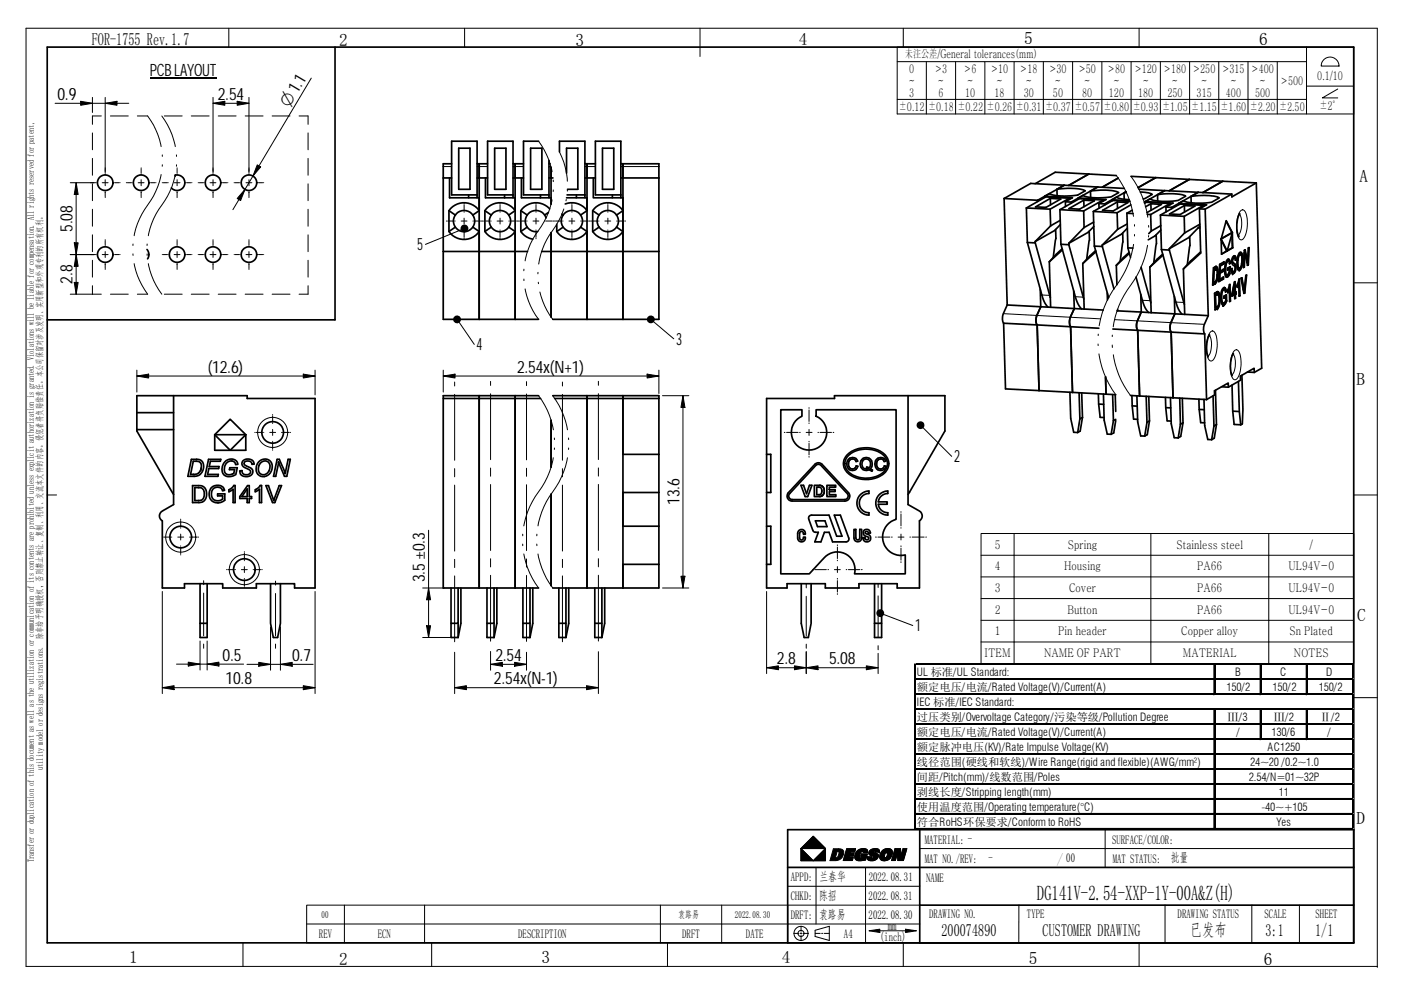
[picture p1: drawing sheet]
<svg xmlns="http://www.w3.org/2000/svg" width="297mm" height="210mm" viewBox="0 0 297 210" stroke-linecap="round" stroke-linejoin="round" font-family="sans-serif">
<defs><g id="words">
<text font-size="4.5" x="219.9" y="190.9">DG141V-2.54-XXP-1Y-00A&amp;Z(H)</text>
<text font-size="3.9" x="61.3" y="22.9" transform="rotate(-59 61.3 22.9)">O1.1</text>
<g font-size="3.7">
<text x="19.5" y="9.4">FOR-1755 Rev.1.7</text>
<text x="71.9" y="9.7">2</text>
<text x="122" y="9.7">3</text>
<text x="169.4" y="9.5">4</text>
<text x="217.1" y="9.4">5</text>
<text x="267" y="9.6">6</text>
<text x="288.2" y="38.7">A</text>
<text x="287.6" y="81.7">B</text>
<text x="287.7" y="131.7">C</text>
<text x="287.6" y="174.7">D</text>
<text x="199.6" y="198.6">200074890</text>
<text x="221.1" y="198.5">CUSTOMER DRAWING</text>
<text x="252.3" y="198.6">已发布</text>
<text x="268.3" y="198.6">3:1</text>
<text x="278.8" y="198.6">1/1</text>
<text x="27.4" y="204.2">1</text>
<text x="71.9" y="204.7">2</text>
<text x="114.8" y="204.3">3</text>
<text x="165.8" y="204.2">4</text>
<text x="218.1" y="204.4">5</text>
<text x="268" y="204.6">6</text>
</g>
<g font-size="3.6">
<text x="31.8" y="16">PCB LAYOUT</text>
<text x="12.2" y="21.2">0.9</text>
<text x="46.2" y="21.2">2.54</text>
<text x="15.4" y="49.2" transform="rotate(-90 15.4 49.2)">5.08</text>
<text x="88.4" y="53.1">5</text>
<text x="15.4" y="60.2" transform="rotate(-90 15.4 60.2)">2.8</text>
<text x="101" y="74.3">4</text>
<text x="143.4" y="73.1">3</text>
<text x="44" y="79">(12.6)</text>
<text x="109.6" y="79">2.54x(N+1)</text>
<text x="202.3" y="98">2</text>
<text x="144.1" y="107.1" transform="rotate(-90 144.1 107.1)">13.6</text>
<text x="90.1" y="123.5" transform="rotate(-90 90.1 123.5)">3.5±0.3</text>
<text x="194" y="133.9">1</text>
<text x="47.2" y="140.1">0.5</text>
<text x="61.9" y="140.1">0.7</text>
<text x="105" y="140.1">2.54</text>
<text x="164.7" y="140.9">2.8</text>
<text x="175.8" y="140.9">5.08</text>
<text x="47.8" y="145.1">10.8</text>
<text x="104.7" y="145.1">2.54x(N-1)</text>
</g>
<g font-size="2.7">
<text x="196.1" y="178.9">MATERIAL: -</text>
<text x="235.8" y="178.9">SURFACE/COLOR:</text>
<text x="196.1" y="182.9">MAT NO./REV:</text>
<text x="209.6" y="182.9">-</text>
<text x="235.9" y="182.9">MAT STATUS:</text>
<text x="248.2" y="182.9">批量</text>
<text x="167.7" y="190.9">CHKD:</text>
<text x="167.7" y="186.9">APPD:</text>
<text x="173.7" y="190.9">陈招</text>
<text x="173.7" y="186.9">兰春华</text>
<text x="184.2" y="191">2022.08.31</text>
<text x="184.2" y="186.9">2022.08.31</text>
<text x="196.4" y="187">NAME</text>
<text x="167.7" y="194.9">DRFT:</text>
<text x="173.7" y="194.9">袁路易</text>
<text x="184.2" y="194.9">2022.08.30</text>
<text x="188.3" y="197.3">mm</text>
<text x="197" y="194.6">DRAWING NO.</text>
<text x="217.7" y="194.6">TYPE</text>
<text x="249.7" y="194.6">DRAWING STATUS</text>
<text x="268.1" y="194.6">SCALE</text>
<text x="278.9" y="194.6">SHEET</text>
<text x="67.6" y="198.9">REV</text>
<text x="80.1" y="198.9">ECN</text>
<text x="109.9" y="198.9">DESCRIPTION</text>
<text x="144.6" y="198.9">DRFT</text>
<text x="158.2" y="198.9">DATE</text>
<text x="178.9" y="198.9">A4</text>
<text x="186.6" y="199.6">(inch)</text>
</g>
<g font-size="2.5">
<text x="191.9" y="12.3">未注公差/General tolerances(mm)</text>
<text x="192.8" y="15.4">0</text>
<text x="198.2" y="15.4">&gt;3</text>
<text x="204.4" y="15.4">&gt;6</text>
<text x="210.1" y="15.4">&gt;10</text>
<text x="216.2" y="15.4">&gt;18</text>
<text x="222.4" y="15.4">&gt;30</text>
<text x="228.6" y="15.4">&gt;50</text>
<text x="234.8" y="15.4">&gt;80</text>
<text x="240.5" y="15.4">&gt;120</text>
<text x="246.7" y="15.4">&gt;180</text>
<text x="252.9" y="15.4">&gt;250</text>
<text x="259.1" y="15.4">&gt;315</text>
<text x="265.3" y="15.4">&gt;400</text>
<text x="279.3" y="17.1">0.1/10</text>
<text x="190.6" y="23.6">±0.12 ±0.18 ±0.22 ±0.26 ±0.31 ±0.37 ±0.57 ±0.80 ±0.93 ±1.05 ±1.15 ±1.60 ±2.20 ±2.50</text>
<text x="192.7" y="18">~</text>
<text x="192.8" y="20.6">3</text>
<text x="198.9" y="18">~</text>
<text x="199" y="20.6">6</text>
<text x="204.6" y="20.6">10</text>
<text x="205.1" y="18">~</text>
<text x="210.8" y="20.6">18</text>
<text x="211.3" y="18">~</text>
<text x="217" y="20.6">30</text>
<text x="217.5" y="18">~</text>
<text x="223.2" y="20.6">50</text>
<text x="223.7" y="18">~</text>
<text x="229.4" y="20.6">80</text>
<text x="229.9" y="18">~</text>
<text x="235.1" y="20.6">120</text>
<text x="236.1" y="18">~</text>
<text x="241.3" y="20.6">180</text>
<text x="242.3" y="18">~</text>
<text x="247.5" y="20.6">250</text>
<text x="248.5" y="18">~</text>
<text x="253.7" y="20.6">315</text>
<text x="254.7" y="18">~</text>
<text x="259.9" y="20.6">400</text>
<text x="260.9" y="18">~</text>
<text x="266.1" y="20.6">500</text>
<text x="267.1" y="18">~</text>
<text x="271.5" y="18">&gt;500</text>
<text x="279.8" y="23.4">±2°</text>
<text x="210.9" y="116.4">5</text>
<text x="226.4" y="116.4">Spring</text>
<text x="249.5" y="116.4">Stainless steel</text>
<text x="277.6" y="116.4">/</text>
<text x="210.9" y="121">4</text>
<text x="210.9" y="125.6">3</text>
<text x="225.6" y="121">Housing</text>
<text x="226.6" y="125.6">Cover</text>
<text x="253.8" y="121">PA66</text>
<text x="253.8" y="125.6">PA66</text>
<text x="273.2" y="121">UL94V-0</text>
<text x="273.2" y="125.6">UL94V-0</text>
<text x="210.9" y="130.2">2</text>
<text x="226.3" y="130.2">Button</text>
<text x="253.8" y="130.2">PA66</text>
<text x="273.2" y="130.2">UL94V-0</text>
<text x="210.9" y="134.8">1</text>
<text x="224.4" y="134.8">Pin header</text>
<text x="250.4" y="134.8">Copper alloy</text>
<text x="273.4" y="134.8">Sn Plated</text>
<text x="208.7" y="139.4">ITEM</text>
<text x="221.4" y="139.4">NAME OF PART</text>
<text x="250.8" y="139.4">MATERIAL</text>
<text x="274.3" y="139.4">NOTES</text>
<text x="224" y="182.9">/ 00</text>
</g>
<g font-size="2.4">
<text x="194.4" y="143.4">UL 标准/UL Standard:</text>
<text x="261.9" y="143.4">B</text>
<text x="271.4" y="143.4">C</text>
<text x="281.2" y="143.4">D</text>
<text x="194.4" y="149.7">IEC 标准/IEC Standard:</text>
<text x="194.4" y="146.6">额定电压/电流/Rated Voltage(V)/Current(A)</text>
<text x="260" y="146.5">150/2</text>
<text x="269.8" y="146.5">150/2</text>
<text x="279.6" y="146.5">150/2</text>
<text x="194.4" y="152.9">过压类别/Overvoltage Category/污染等级/Pollution Degree</text>
<text x="260.3" y="152.9">Ⅲ/3</text>
<text x="270.1" y="152.9">Ⅲ/2</text>
<text x="279.9" y="152.9">Ⅱ/2</text>
<text x="194.4" y="156.1">额定电压/电流/Rated Voltage(V)/Current(A)</text>
<text x="194.4" y="159.3">额定脉冲电压(KV)/Rate Impulse Voltage(KV)</text>
<text x="262.1" y="156">/</text>
<text x="268.7" y="159.2">AC1250</text>
<text x="269.6" y="156">130/6</text>
<text x="281.5" y="156">/</text>
<text x="194.4" y="165.6">间距/Pitch(mm)/线数范围/Poles</text>
<text x="194.4" y="162.4">线径范围(硬线和软线)/Wire Range(rigid and flexible)(AWG/mm²)</text>
<text x="264.8" y="165.6">2.54/N=01~32P</text>
<text x="265" y="162.4">24~20 /0.2~1.0</text>
<text x="194.4" y="168.8">剥线长度/Stripping length(mm)</text>
<text x="194.4" y="172">使用温度范围/Operating temperature(°C)</text>
<text x="267.4" y="171.9">­40~+105</text>
<text x="271.1" y="168.7">11</text>
<text x="194.4" y="175.1">符合RoHS环保要求/Conform to RoHS</text>
<text x="270.6" y="175.1">Yes</text>
</g>
<g font-size="2.2">
<text x="68.2" y="194.8">00</text>
<text x="143.8" y="194.6">袁路易</text>
<text x="155.8" y="194.6">2022.08.30</text>
</g>
<g font-size="1.9">
<text x="9.1" y="163.4" transform="rotate(-90 9.1 163.4)">utility model or designs registrations. 除非给予明确授权，否则禁止转让、复制、利用、交流本文件的内容。侵犯者将负赔偿责任。本公司保留对涉及发明、实用新型和外观专利的所有权利。</text>
<text x="7.2" y="182.9" transform="rotate(-90 7.2 182.9)">Transfer or duplication of this document as well as the utilization or communication of its contents are prohibited unless explicit authorization is granted. Violations will be liable for compensation. All rights reserved for patent,</text>
</g>
</g></defs>
<g fill="none" stroke="#000" stroke-width=".21">
<path d="M5.5 6h286.5v199h-286.5zM48.5 6v4M98.5 6v4M148.4 6v6M190.2 10h96.8v14.2h-96.8zM190.2 13.1h86.8M191.5 6v4M196.4 13.1v11.1M202.6 13.1v11.1M208.8 13.1v11.1M215 13.1v11.1M221.2 13.1v11.1"/>
<path d="M227.4 13.1v11.1M233.6 13.1v11.1M239.8 13.1v11.1M241.5 6v4M246 13.1v11.1M252.2 13.1v11.1M258.4 13.1v11.1M264.6 13.1v11.1M270.8 13.1v11.1M277 18.3h10M277 10v14.2M280.7 12.6a1.9 1.9 0 0 1 2.1-.3 1.9 1.9 0 0 1 1.1 1.7h-3.8a1.79 1.79 0 0 1 .6-1.4z"/>
<path d="M283.6 18.9l-3.2 1.9h3.2M19.2 38.8h.1M19.3 38.8h1M19.6 20.7v3.2M19.6 28.2v3.6M19.6 33.6v3.6M19.6 39v3.6M20.4 38.8h.1M21.5 24.6h-1.9v1.8M21.7 38.8h1.2M22.3 20.7v16M22.3 38.1v1.3"/>
<path d="M22.3 36.9h.1M23.4 24.6h3.8M24.2 38.8h.1M24.4 38.8h.8M25.4 38.8h.1M26.8 38.8h.1M27 38.8h.9M28 38.8h.1M29.1 24.6h2.2M29.3 38.8h1.2M29.9 36.9h.1M29.9 35.6v.1"/>
<path d="M29.9 35.8v.9M29.9 38.1v1.3M31.8 38.8h.1M32 38.8h.9M33 38.8h.1M34.4 38.8h.1M34.6 38.8h.9M34.8 24.6h3.8M35.6 38.8h.1M36.9 38.8h1.3M37.5 36.9h.1M37.5 35.6v.1"/>
<path d="M37.5 35.8v.9M37.5 38.1v1.3M39.4 38.8h.1M39.6 38.8h.9M40.6 24.6h3.7M40.6 38.8h.1M42 38.8h.1M42.2 38.8h.9M43.2 38.8h.1M44.5 38.8h1.3M45.2 36.9h.1M45.2 35.6v.1"/>
<path d="M45.2 35.8v.9M45.2 38.1v1.3M46.3 24.6h3.8M47 38.8h.1M47.2 38.8h.9M48.3 38.8h.1M49.6 38.8h.1M49.8 38.8h.9M50.9 38.8h.1M52 24.6h3.8M52.2 38.8h1.2M52.8 36.9h.1"/>
<path d="M52.8 35.6v.1M52.8 35.8v.9M52.8 38.1v1.3M54.6 38.8h.1M54.8 38.8h.9M55.9 38.8h.1M57.7 24.6h3.8M63.4 24.6h1.9v1.8M65.3 28.2v3.6M65.3 33.6v3.6M65.3 39v3.6M94 35.3h1.8"/>
<path d="M101.2 35.3h2.2M108.8 35.3h2.2M116.4 35.3h.4M124 35.3h2.2M131.6 35.3h8.1M190.2 21.1h86.8M19.2 54h.1M19.3 54h1M19.6 44.4v3.6M19.6 49.8v3.6M19.6 55.2v3.6M20.4 54h.1"/>
<path d="M21.7 54h1.2M22.3 53.4v1.2M22.3 52.1h.1M22.3 55.9h.1M22.3 50.8v.1M22.3 51v.9M22.3 56v1M22.3 57.1h.1M22.3 40.6h.1M22.3 40.8v.9M22.3 41.8v.1M24.2 54h.1"/>
<path d="M24.4 54h.8M25.4 54h.1M29.9 40.6h.1M29.9 40.8v.9M29.9 41.8v.1M34.4 54h.1M34.6 54h.9M35.6 54h.1M36.9 54h1.3M37.5 55.9h.1M37.5 56v1M37.5 57.1h.1"/>
<path d="M37.5 52.1h.1M37.5 50.8v.1M37.5 51v.9M37.5 53.4v1.2M37.5 40.6h.1M37.5 40.8v.9M37.5 41.8v.1M39.4 54h.1M39.6 54h.9M40.6 54h.1M42 54h.1M42.2 54h.9"/>
<path d="M43.2 54h.1M44.5 54h1.3M45.2 52.1h.1M45.2 55.9h.1M45.2 50.8v.1M45.2 51v.9M45.2 53.4v1.2M45.2 56v1M45.2 57.1h.1M45.2 40.6h.1M45.2 40.8v.9M45.2 41.8v.1"/>
<path d="M47 54h.1M47.2 54h.9M48.3 54h.1M49.6 54h.1M49.8 54h.9M50.9 54h.1M52.2 54h1.2M52.8 40.6h.1M52.8 52.1h.1M52.8 55.9h.1M52.8 40.8v.9M52.8 41.8v.1"/>
<path d="M52.8 50.8v.1M52.8 51v.9M52.8 53.4v1.2M52.8 56v1M52.8 57.1h.1M54.6 54h.1M54.8 54h.9M55.9 54h.1M65.3 44.4v3.6M65.3 49.8v3.6M65.3 55.2v3.6M262.4 55h.1"/>
<path d="M262.7 45.4a4.2 4.2 0 0 1-.2 4.5M262.9 57.2h.1M263.1 44.6a.65 .65 0 0 1 1 .6 6.3 6.3 0 0 1-.7 5.6 .75 .75 0 0 1-1-.8 6.7 6.7 0 0 1 .7-5.4zM287 60h5M19.6 60.6v1.8h1.9M23.4 62.4h3.8M29.1 62.4h2.2M34.8 62.4h3.8M40.6 62.4h3.7M46.3 62.4h3.8M52 62.4h3.8M57.7 62.4h3.8"/>
<path d="M65.3 60.6v1.8h-1.9M212.7 66.5l20.6 1.1M220.9 62.6l1.7 .1M228 62.9l1.7 .1M236.3 67.8l19.1 1M242.2 63.7l1.7 .1M249.3 64.1l1.7 .1M256.3 71.1a4.3 4.3 0 0 1-.2 4.5M256.7 70.3a.65 .65 0 0 1 1 .6 6.9 6.9 0 0 1-.5 5.4 .6 .6 0 0 1-.6 .2 .6 .6 0 0 1-.4-.4 6.5 6.5 0 0 1 .5-5.8zM261.4 75.1a4.3 4.3 0 0 1-.2 4.5M261.8 74.3a.65 .65 0 0 1 1 .5 6.9 6.9 0 0 1-.5 5.5 .58 .58 0 0 1-.6 .2 .58 .58 0 0 1-.5-.5 6.6 6.6 0 0 1 .6-5.7zM54 91.7h.1"/>
<path d="M54.3 91.7h1.4M55.9 91.7h.1M57.2 91.7h1.2M57.8 87.9v.1M57.8 88.2v1.4M57.8 89.8h.1M57.8 91.1v1.3M57.8 93.6v.1M57.8 93.9v1.3M57.8 95.4v.1M59.7 91.7h.1M59.9 91.7h1.4"/>
<path d="M61.5 91.7h.1M96.4 81v.9M96.4 83.7v13.9M96.4 99.4v1.7M104 80.9v.8M104 83.5v14M104 99.3v1.7M111.6 80.9v.9M111.6 83.6v13.9M111.6 99.3v1.7M119.2 81v.9M119.2 83.7v13.9"/>
<path d="M119.2 99.4v1.7M126.9 80.9v.8M126.9 83.5v14M126.9 99.3v1.7M166.3 91.7h.1M166.8 91.7h2.4M169.5 91.7h.2M170.9 91.7h1.3M171.5 86.5v.1M171.5 87v2.4M171.5 89.7v.1M171.5 91.1v1.3"/>
<path d="M171.5 93.6v.1M171.5 94v2.5M171.5 96.8v.2M173.4 91.7h.1M173.9 91.7h2.4M176.6 91.7h.2M10 105h2M34.5 113.9h.1M34.8 113.9h1.4M36.4 113.9h.1M37.7 113.9h1.2M38.3 110.1v.1"/>
<path d="M38.3 110.4v1.4M38.3 112h.1M38.3 113.3v1.2M38.3 115.8h.1M38.3 116.1v1.3M38.3 117.6v.1M40.2 113.9h.1M40.4 113.9h1.4M42 113.9h.1M51.8 117v.1M51.8 117.3v1.4M51.8 118.9h.1"/>
<path d="M96.4 102.9v14M96.4 118.6v1.8M104 102.8v14M104 118.5v1.7M111.6 102.8v14M111.6 118.6v1.7M119.2 102.9v14M119.2 118.6v1.8M126.9 102.7v14M126.9 118.5v1.7M177.5 115.6v.1M177.5 116v2.5"/>
<path d="M177.5 118.8v.1M185.6 113.9h.2M186.1 113.9h2.6M189 113.9h.2M190.4 113.9h1.3M191 108.5v.2M191 109v2.5M191 111.9v.1M191 113.3v1.2M191 115.8v.1M191 116.3v2.5M191 119.1v.2"/>
<path d="M192.9 113.9h.1M193.4 113.9h2.5M196.3 113.9h.1M287 105h5M43.2 123.2v.8M43.2 125.8v9.1M43.2 136.6v.9M48 120.8h.1M48.3 120.8h1.4M49.9 120.8h.1M51.2 120.8h1.2M51.8 120.2v1.2"/>
<path d="M51.8 122.7h.1M51.8 123v1.3M51.8 124.5v.1M53.7 120.8h.1M54 120.8h1.3M55.5 120.8h.1M58.4 123.3v.8M58.4 125.9v9M58.4 136.6v.9M96.4 122.2v13.9M104 122v14M111.6 122v14"/>
<path d="M119.2 122.2v13.9M126.9 122v14M170.9 123.8v.9M170.9 126.5v8.4M170.9 136.6v.9M172.3 120.8h.1M172.8 120.8h2.4M175.5 120.8h.2M176.9 120.8h1.3M177.5 120.2v1.2M177.5 122.7v.1M177.5 123.1v2.5"/>
<path d="M177.5 125.9v.2M179.4 120.8h.1M179.9 120.8h2.4M182.6 120.8h.2M287 148h5M169.8 180h5.2M169.8 180l2.6-2.6 2.6 2.6-2.6 2.6zM169.8 180l2.6 2.6h-2.6zM169.8 180l2.6-2.6 2.6 2.6M175 180v2.6h-5.2v-2.6M175 180h.1M195 180h92"/>
<path d="M234.3 176v8M51.5 200v5M65 192h102v8h-102zM73 192v8M90 192v8M91.5 200v5M140 192v8M141.5 200v5M153 192v8M167 192h28M167 188h28M167 184h28"/>
<path d="M168.3 198h1.1M169.7 198h.2M169.8 196.4v1.1M169.8 197.8v.3M169.8 198.4v1.1M170.2 198h1.2M172.4 182.6l2.6-2.6v2.6zM172.8 197.3l3-.8v3l-3-.9zM172.8 198h1.1M173 184v12M174.2 198h.3M174.7 198h1.1"/>
<path d="M176.7 180h1.1a.93 .93 0 0 1 1 .5 .93 .93 0 0 1-.1 1.1 1.89 1.89 0 0 1-2.2 .9h-.5zM177.1 181.9l.4-1.3h.3a.99 .99 0 0 1-.6 1.3M177.1 181.9h.1M178.8 182.5h1.9M179.9 181.9h1M179.9 181.9h.1M180 181.9h.9M180 181.6l-.1 .3M180 181.6h.9M180 181.6h.1M180.2 180.9h.9M180.9 181.9l-.2 .6"/>
<path d="M181.1 181l-.2 .6M181.1 180.9l-.2 .7M181.2 180.7h-.9l-.1 .2M181.4 180h-1.9l-.7 2.5M181.4 180l-.2 .7M181.8 180.5a1.51 1.51 0 0 1 2.2-.1l-.1 .4a.66 .66 0 0 0-.1-.7 .66 .66 0 0 0-.7-.1 1.61 1.61 0 0 0-1.6 2.4l.7 .2 1.3-.2-.8 .1a1.05 1.05 0 0 1-1.3-.3 1.05 1.05 0 0 1 0-1.3zM182.6 181.9l-.1 .1M182.7 181.9h-.1M182.7 181.9l.1-.3h-.3l.1-.5h1.3l-.4 1.3M183 180.6a.84 .84 0 0 0-.6 1.4h.1M183 180.7h.1M183 180.7l.9 .1h-.9a.28 .28 0 0 0-.2-.2 .28 .28 0 0 0-.3 .2l-.3 .8 .1 .3a.36 .36 0 0 0 .5-.3h-.3l.1-.5h1.3l-.4 1.3"/>
<path d="M183.5 184v16M183.9 181.8a.64 .64 0 0 0 .2 .7 .64 .64 0 0 0 .7 .1 1.07 1.07 0 0 0 1.1-.3 1.07 1.07 0 0 0 .2-1.2l-.8-.3a.19 .19 0 0 1-.1-.2 .19 .19 0 0 1 .2-.1 .19 .19 0 0 1 .2 .2h.8h-.8l-.3-.2-.1 .3 .2 .1a.71 .71 0 0 1 .8 .5 .71 .71 0 0 1-.3 .8 1.53 1.53 0 0 1-2 0v-.4M183.9 181.8h.1M183.9 181.7h.9M183.9 181.7h.1M184.2 197.4l2.3-.3v.7zM184.8 181.7h.1M185.3 181.7h.1M185.3 181.7l-.2 .3-.3-.1v-.2h-.9M186.4 180.7h.1M186.4 180.7a.6 .6 0 0 0-.8-.7 1.02 1.02 0 0 0-1 .2 1.02 1.02 0 0 0-.3 1.1l.8 .3a.22 .22 0 0 1 .1 .3 .22 .22 0 0 1-.2 .1 .22 .22 0 0 1-.2-.3M186.4 180.7v-.3a1.22 1.22 0 0 0-1.4-.4 1.22 1.22 0 0 0-.7 1.2l.9 .5"/>
<path d="M186.5 197.4h5.5M187 180.5a1.35 1.35 0 0 1 2.2 0 1.62 1.62 0 0 1-.7 1.8 1.62 1.62 0 0 1-1.9-.1l-.1-.6zM187 180.5a1.28 1.28 0 0 1 2.2 .1 1.6 1.6 0 0 1-.8 1.7 1.6 1.6 0 0 1-1.8-.1 1.71 1.71 0 0 1 .4-1.7zM187.5 181.7v.1M187.5 181.8h.1M187.6 181.9h.1M187.7 181.9h.1M187.7 180.9l-.2 .8M187.8 180.8l-.1 .1M187.8 181.9h.1M187.8 180.7h.1M187.8 180.8h.1"/>
<path d="M187.9 180.7h.1M187.9 181.8h.1M188 180.6h.1M188.1 180.6h.1M188.1 180.7h.1M188.2 180.7h.1M188.2 180.8l-.2 .9M188.2 180.8h.1M189.8 180l-.8 2.5h.8M189.8 180h1.1M190.3 181l.1 1.5M190.3 181l-.5 1.5"/>
<path d="M190.9 180l.1 1.5 .5-1.5M191.5 180h.8M191.5 200v5M192 197.1l2.3 .3-2.3 .4zM192.3 180l-.8 2.5h-1.1M192.3 180l-.6 2a.57 .57 0 0 1-.3 .5 .57 .57 0 0 1-.6 0h-.4M195 196h-130M216 192v8M241.5 200v5M247 192v8M265.4 192v8M275.5 192v8"/>
<path d="M292 205h.1"/>
<circle cx="57.8" cy="91.7" r="3.2"/>
<circle cx="38.3" cy="113.9" r="3.2"/>
<circle cx="51.8" cy="120.8" r="3.2"/>
<circle cx="169.8" cy="198" r="1.5"/>
<circle cx="169.8" cy="198" r=".65"/>
</g>
<g fill="none" stroke="#000" stroke-width=".36">
<path d="M10 10h277v190h-277zM37.2 37.1a1.64 1.64 0 0 1 1.9 2.1 1.64 1.64 0 0 1-2.8 .7M94 37.7h1.8M95.3 37.7v4.3h6.3M95.8 34.7h-1.8v33h20.2M97.3 31.4h2.3v8.8h-2.3zM101.2 34.7h2.2M101.2 37.7h2.2M101.6 34.7v33M102.9 37.7v4.3h6.3M104.9 31.4h2.4v8.8h-2.4zM109.2 34.7v33"/>
<path d="M110.6 37.7v4.3h6.2M111 34.7h-2.2M111 37.7h-2.2M112.5 31.4h2.4v8.8h-2.4zM114.2 30h-3.2v11.3h5.4M116.4 34.7h.2M116.4 34v8M116.4 37.7h.8M116.8 35.5v7.8M118.6 32.2v-2.2h5.4v12M120.1 36.7v-5.3h2.4v8.8h-2.2M124 34.7h2.2"/>
<path d="M124 37.7h2.2M124.5 34.7v33M125.8 37.7v4.3h6.3M127.7 31.4h2.4v8.8h-2.4zM131.6 37.7h8.1M131.6 34.7h8.1v33h-22.5M132.1 34.7v33M230.8 36.9l-7.1-.4-4.2 2.5M230.8 36.9l5.9 .3M230.8 36.9l-4.2 2.4M237.1 37.8l-3.4 1.9M238.4 40l-19.9-1.1-5.6 3.2"/>
<path d="M239.8 37.4l26.6 1.4M245 37.7l-3.7 2.1M252.2 38.1l-4.3 2.4M259.2 38.4l-4.2 2.5M266.4 38.8l1.1 39.3-1.6 .9M266.4 38.8l-5.2 3v-.6M31.2 52.9v.1a1.61 1.61 0 0 1 .1 1.9M94 53.3h17.8M95.2 44.7l1.3 .9M96.5 48.2l-1.3 .9M99.4 41.3v.7M100.2 45.6l1.4-.9a3.9 3.9 0 0 0-6.4 0v4.4a3.9 3.9 0 0 0 6.4 0l-1.4-.9"/>
<path d="M101.2 41.3h-5.4v-11.3h5.4v12M102.8 44.7l1.4 .9M104.2 48.2l-1.4 .9M107 41.3v.7M107.9 45.6l1.3-.9a3.9 3.9 0 0 0-6.4 0v4.4a3.9 3.9 0 0 0 6.4 0l-1.3-.9M108.8 41.3h-5.4v-11.3h5.4v12M110.4 44.7l1.4 .9M111.8 45.6a2.25 2.25 0 0 0-.1 2.5 2.25 2.25 0 0 0 2.3 1M111.8 45.6a2.25 2.25 0 0 1 2.2-.9 2.25 2.25 0 0 1 1.8 1.5M111.8 48.2l-1.4 .9M114.6 41.3v.7M114.8 53.3h24.9"/>
<path d="M116.3 45.1l-.8 .5M116.5 44.3a3.9 3.9 0 0 0-6.1 .4v4.4a4 4 0 0 0 2.6 1.6M116.8 49.3v17.9M118 47.6v1.5a3.9 3.9 0 0 0 6.5 0l-1.4-.9M119.1 45.4l.3 .2M119.4 48.2l-1.4 .9M119.8 43.3a3.9 3.9 0 0 1 4.7 1.4l-1.4 .9M120.1 42h4.4M120.2 41.3h3.8M122.2 41.3v.7M125.7 44.7a3.9 3.9 0 0 1 6.4 0l-1.4 .9M125.7 44.7v4.4"/>
<path d="M125.7 44.7l1.3 .9M127 45.6a2.25 2.25 0 0 1 3.7 0M127 45.6a2.24 2.24 0 0 0 0 2.6M127 48.2a2.25 2.25 0 0 0 3.7 0M127 48.2l-1.3 .9M129.8 41.3v.7M130.7 45.6a2.24 2.24 0 0 1 0 2.6M130.7 48.2l1.4 .9a3.9 3.9 0 0 1-6.4 0M131.6 41.3h-5.4v-11.3h5.4v12M212.9 42.1l.6 22.6M212.9 42.1l7.1 .4M217.6 44.1l.2 7.3"/>
<path d="M217.6 44.1l5 .3M217.8 51.4l3.3 11.7 .4 1 .7 1.1M217.8 51.4l1.7 .1M219.5 51.5l3.2 11.6M219.5 51.2v.3M219.6 43.9l3.1-1.8 2.2 .1-3.1 1.8zM220 42.5v.2M221.5 41.6v.3M221.5 41.6l5.9 .3-1.5 .9M222.5 55.5l.2 7.6M222.6 44.4l.2 3.5M222.7 42.1v1.4"/>
<path d="M222.8 47.9l-3.3 3.3M223.3 54.6l-.8 .9M223.8 48.7a22.9 22.9 0 0 1-.5 5.9M224.1 40.2v1.3M224.1 40.2l1.6-.2a8.8 8.8 0 0 1 4.4 .5 5.6 5.6 0 0 1-3.8 1.1 8.1 8.1 0 0 1-3.8-.5l-1 .5M224.1 40.2l1.5-.9-5.6 3.2M224.7 44.5l.2 7.3M224.7 44.5l5.1 .2M224.8 46.7l-2 1.2M224.8 47.6l-1.2 1.3-4.1 2.3M224.9 51.8l3.1 11.1 .6 1.6 .7 1M224.9 51.8l1.7 .1"/>
<path d="M225.2 52.8l-1.9 1.8M225.3 53l-2.8 2.5M225.9 42.8l1.2 .1M225.9 42.8v1M226.6 51.9l3.2 11.6M226.6 51.6v.3M226.6 44.2l3.2-1.7 2.2 .1-3.1 1.8zM226.8 42l-5.1-.2-4.1 2.3M226.8 42v.3M226.8 42l-4.2 2.4M228.6 42l5.9 .3-1.5 .9M228.6 42v.2"/>
<path d="M229.6 55.9l.3 9.7M229.8 44.7v3.6M229.8 42.5v1.3M229.8 48.3l-3.2 3.3M230.9 49a24.7 24.7 0 0 1-.5 6M231.2 40.5v1.4M231.2 40.5l1-.1a10.4 10.4 0 0 1 5 .5 5.6 5.6 0 0 1-3.8 1.1 8 8 0 0 1-3.8-.6l-1 .6M231.2 40.5l1.5-.8-5.6 3.2v.2M231.8 44.9l.2 7.3M231.8 44.9l5.1 .2M231.9 47.1l-2.1 1.2M231.9 48l-1.2 1.3-4.1 2.3"/>
<path d="M232 52.2l3.1 10.9M232 52.2l1.7 .1M232.3 53.1l-2.7 2.8M232.4 53.4l-2.8 2.5M233 43.2h1.2M233 43.2v1M233.7 52v.3M233.7 52.3l2.5 9M233.8 44.6l3.1-1.8 2.2 .2-3.1 1.7zM233.9 42.4l-5.1-.3-4.1 2.4M233.9 42.4v.3M233.9 42.4l-4.1 2.3"/>
<path d="M234.2 43.2v.3M235.7 42.4l3.8 .2M235.7 42.4v.2M236.7 56.3l.1 4.1M236.9 45.1l.1 3.5M236.9 42.8v1.4M237 48.6l-3.3 3.4M238 49.4a24.7 24.7 0 0 1-.5 6M238.3 40.9l.1 1.4M238.3 40.9l.4-.2-4.5 2.5M238.8 40.8l-.5 .1M238.9 45.2l1.3 .1"/>
<path d="M238.9 45.2l.2 7.4M239 47.5l-2 1.1M239 48.4l-1.2 1.3-4.1 2.3M239.1 52.6l.6 2M239.1 52.6h1.1M239.4 42.3a5.9 5.9 0 0 1-2.7-.5l-1 .6M239.4 53.5l-2.7 2.8M239.5 53.7l-2.8 2.6M239.6 42.7l-3.7-.2-4.1 2.4M239.8 43.5l-2.9 1.6M240.1 44.6l-1.2 .6M240.9 58.8l1.5 5.5 .4 1 .7 1"/>
<path d="M241.5 40.1l5.4 .3M241.8 40.7l1.7 .2 .8 .3-1.6 .9-.3 .1M241.9 56.7l2.1 7.5M242.7 43.1l.3-.2 5.1 .3M242.8 42.8l5.9 .3-1.5 .8M242.8 42.8v.2M243.2 45.5h.8M243.8 56.7l.3 9.6M244 45.5l.1 3.5M244 43.2v1.4M244 43.2l2.2 .1-3 1.8M244 43.2l-1.1 .7"/>
<path d="M244.1 49l-.5 .6M245.1 49.8a22.8 22.8 0 0 1-.5 6M245.4 41.3v1.3M245.4 41.3l2.2-.2a8.4 8.4 0 0 1 3.8 .5 6.7 6.7 0 0 1-4.3 1.1 6.8 6.8 0 0 1-3.3-.5l-1 .6M246 45.6l.2 7.3M246 45.6l5.1 .3M246.1 47.9l-2 1.1M246.1 48.8l-1.2 1.2-1.4 .9M246.2 52.9l3.1 11.2 .6 1.5 .7 1.1M246.2 52.9l1.7 .1M246.5 53.9l-2.7 2.8M246.6 54.1l-2.8 2.6"/>
<path d="M246.9 40.4l-1.5 .9M246.9 40.4l14.3 .8M246.9 40.4l-4.3 2.5M247.2 43.9l1.2 .1M247.2 43.9v1M247.9 53l3.2 11.6M247.9 52.7v.3M248 45.4l3.1-1.8 2.2 .1-3.1 1.8zM248.1 43.2v.2M248.1 43.2l-4.1 2.3M248.4 44v.3M249.9 43.1l5.9 .3-1.5 .9"/>
<path d="M249.9 43.1l.1 .3M250.9 57l.3 9.7M251.1 45.9l.1 3.5M251.1 43.6v1.4M251.2 49.4l-3.3 3.3M252.2 50.2a25.9 25.9 0 0 1-.5 5.9M252.6 43l-.1-1.3 1.6-.2a9.5 9.5 0 0 1 4.4 .5 5.5 5.5 0 0 1-3.8 1.1 8.4 8.4 0 0 1-3.8-.5l-1 .5M254 48.3h.4M254 40.8l-5.6 3.2M254.3 44.3l1.2 .1M254.3 44.3l.3 9.4-3.7 3.3M254.4 47.6l-3.2 1.8"/>
<path d="M254.4 48l-2.4 2.4-4.1 2.3M254.6 53.4l-2.2 2-1.5 1.6M255.2 43.5l-5.1-.2-4.1 2.3M255.2 43.5v.3M255.2 43.5l-4.1 2.4M255.5 44.4l.7 22.6M257.3 57.1h.1M257.4 57.1l-.1 2.9M257.4 57.1l.3-.1-.4 .1v2.9M257.8 56.9h-.1M257.8 56.5a3.8 3.8 0 0 1-.2 3.7M257.9 57h.1"/>
<path d="M258 57v.1M258 57.1l.1 1.1M258.1 58.3l-.3 1.2-.5 .5M258.6 57.9v1.3M258.6 57.9l.1 .1M258.7 58l-.1 1.2M258.7 56.4v1.1M258.7 56.4h.1M258.7 57.5l.7-.4v.4M258.9 50.7l.1 3.2 2.4-1.3M258.9 50.7l1.3 2.5M258.9 50.9l1.2 2.3-1.1 .7"/>
<path d="M259.3 57.5l-.7 .4M259.3 57.5h.1M259.3 59.2l-.9 .5M259.3 59.2h.1M259.3 57.1v.4M259.3 58.8v.4M259.4 57.5l-.7 .5M259.4 59.2v-.4l-.8 .4M259.4 55.9l-.7 .5M259.4 55.9h.1M259.4 55.6v.3M259.5 55.9v-.4l-.9 .6-.2 3.6 1-.5"/>
<path d="M259.5 55.9l-.8 .5M260 46.9l1.2 2.4-2.3 1.3M260.1 58.4h.1M260.1 53.2h.1M260.3 55.4a3.1 3.1 0 0 0-.3 3M260.3 55.4h.1M260.3 55.4h.2M260.4 55.4a3 3 0 0 0-.3 3l.3-.2M260.4 55.4l.2 .1 .1 .5 .2-.2-.1-.3a.41 .41 0 0 0-.3-.5 .41 .41 0 0 0-.5 .4 4.8 4.8 0 0 0 0 3.4 .73 .73 0 0 0 .7-.8l.1-1.4-.5 .3-.1 .4 .4-.2M260.4 55l.3 .3 .1 .5M260.5 58.1h.1M260.6 57.9l-.1 .1"/>
<path d="M260.6 57.1l-.4 .1M260.6 57.1v.7M260.7 58h.1M260.7 58l-.4 .7-.3 .1M260.7 56.6v1.4M260.8 55.8h.1M260.8 55.8l-.1 .1M261.1 57l.2 .6M261.2 41.2l-5.7 3.2M261.2 49.3h.1M261.2 49.6l.2 3M261.3 49.3l-1.3-2.5-1.1 3.9"/>
<path d="M261.3 49.3l.1 3.3M261.3 49.3l-1.1 3.9M261.3 49.3l-2.4 1.4M261.3 57.6h.2M261.4 55.8h.1M261.4 55.7a.58 .58 0 0 1-.1-.6 .58 .58 0 0 1 .5-.4l.1 .5 .2-.1a.47 .47 0 0 0-.1-.6 .47 .47 0 0 0-.5-.1 1.47 1.47 0 0 0 .3 2.2 .64 .64 0 0 1-.5 1l-.1-.7-.2 .2 .1 .4a.44 .44 0 0 0 .4 .6 .44 .44 0 0 0 .4-.6 1.2 1.2 0 0 0-.4-1.7M261.4 55.8h.1a1.4 1.4 0 0 1-.2 2.2M261.5 55.8h.1M261.7 54.3l.2 .1 .1 .7M261.7 54.7h-.3l-.1 .3 .1 .7M261.8 59.8l.1 2.2M262 55.1h.1"/>
<path d="M262 55.1l-.1 .1M262.4 55a1.89 1.89 0 0 0 .3 1.9h.1M262.4 57l.4 .3M262.7 59.2l.1 3.5M262.8 53.6a4.6 4.6 0 0 0-.4 3.4M262.8 45.3l-.4 1.2-.2 1.1 .1 1.4 .3 1M262.8 53.6a.54 .54 0 0 1 .6 .2 .54 .54 0 0 1 .1 .5 3.7 3.7 0 0 1-.7 3M262.9 53.9l-.2 .2-.3 .8M262.9 53.9h.1M262.9 53.5a2.64 2.64 0 0 1 .4 2.7l-.2 .7-.3 .4M263.1 59l.2-.1 .5 2.9 .3-3.4 .2-.1-.4 3.8-.2 .1zM263.2 58.9l.4 2.4"/>
<path d="M263.3 55.8a1.76 1.76 0 0 0-.3-1.9l-.1 .1a3.1 3.1 0 0 0-.1 2.9l.3-.3 .2-.8M263.7 56.7h-.1M263.7 56.7h.1M263.8 54.3l-.1 2.4M263.8 54.3h.1M263.8 54.1v.2M263.8 54.1h.1M263.9 54l-.1 .1M263.9 54h.1M263.9 53.9h.1M263.9 53.7h.1M263.9 53.6h.1"/>
<path d="M263.9 53l.3 1.2M263.9 53.6l.6 2.7 .2-.1M263.9 53.6v.1M263.9 53.7l-.1 3M263.9 53.6v.4M264.2 54.2v.2M264.2 54.2h.1M264.2 54.5l.1 .2M264.2 54.5h.1M264.2 54.4v.1M264.2 54.4h.1M264.2 58.4l-.4 3.7"/>
<path d="M264.3 54.7v.1M264.3 54.7h.1M264.3 54.8v.1M264.3 54.8h.1M264.3 54.9v.2M264.3 54.9h.1M264.3 55.1l.1 .1M264.3 55.1h.1M264.4 55.2v.2M264.4 55.2h.1M264.4 55.4v.1M264.4 55.4h.1"/>
<path d="M264.4 55.5l.1 .2M264.4 55.5h.1M264.4 55.6h.1M264.6 56.2h-.1M264.6 56.2h.1M264.7 56.2l.1-3.7-.1 .1-.2 3.1-.5-2.7-.2 .1-.2 3.6h.2M264.7 52.6l-.1 3.6M212.8 68.6l.4 13.9 23.4 1.2M212.8 68.6l20.2 1M213.5 64.7l-.8 1.8a2.37 2.37 0 0 0 .1 2.1M213.5 64.7l9.3 .5M220.6 61.3l.1 3.8"/>
<path d="M220.7 65.1l-.9 1.8a2.31 2.31 0 0 0 .1 2l.4 13.9-.4-13.9a2.31 2.31 0 0 1-.1-2zM222.7 63.1l.1 2.1M222.8 65.2l5 .2M227.6 61.7l.2 3.7M227.8 65.4l6.1 .4M227.8 65.4l-.9 1.9a2.53 2.53 0 0 0 .1 2l.4 13.9-.4-13.9a2.53 2.53 0 0 1-.1-2zM234.4 79.9l.1 3.7M234.8 62.1v1.5M235.9 69.8l5.3 .3M236.9 65.9h.1M237 65.9l5 .3M237 65.6v.3"/>
<path d="M241.2 70.1l.4 13.9M241.2 70.1l14.2 .7M241.9 62.5l.1 3.7M242 66.2l-.9 1.9a2.33 2.33 0 0 0 .1 2M242 66.2l2.1 .1M242 66.2l-.9 1.9a2.33 2.33 0 0 0 .1 2l.4 13.9M244.1 66.3l7.1 .4M249 62.8l.1 3.8M249.1 66.6l-.8 1.8a2.44 2.44 0 0 0 0 2l.4 14-.4-14a2.44 2.44 0 0 1 0-2zM251.2 66.7l5 .3M255.4 70.8l.4 14M256.2 67l-.8 1.8a2.37 2.37 0 0 0 0 2"/>
<path d="M256.4 71l-.3 .9-.3 1.7 .1 1.5 .3 .6M257.5 60.2h.1M257.5 60.2l-.4 .2M257.6 62.5h.1M257.6 60.2a3.7 3.7 0 0 0 .3-3.7l-.6 .3-.2 3.7 .5-.3M257.6 60.2h.1M257.7 62.5l.1 2.7M257.9 62.4h.1M258 62.4l-.4 .1 .2 2.7M258 62.4l-.3 .1M258 62.3h.1M258 65.4l-.4 .3"/>
<path d="M258.1 65l-.3 .2M258.1 62.3h.1M258.1 62.3a1.19 1.19 0 0 1 .4 1.4l-.1 .9-.2 .4M258.1 61.9l-.6 .3 .1 3.5 .4-.3M258.1 61.9a1.05 1.05 0 0 1 .5 1.3v1.4l-.3 .7M258.1 65h.1M258.1 65.3l-.1 .1M258.2 61.9a3.9 3.9 0 0 1 0 3.4M258.2 65.3l-.1 .1M259.3 64.7h.1M259.3 61.6l-.3 1.2a1.22 1.22 0 0 0 .5 1.5l.4-.5v-.8M259.4 61.4l-.3 .4-.2 1a1.2 1.2 0 0 0 .5 1.5"/>
<path d="M259.4 61.4h.1M259.5 61.4h.1M259.5 64.7h-.1M259.5 61l-.5 .6-.2 1 .1 1.2 .3 .9M259.5 61h.1M259.6 61h.1M259.6 61l.1 .1M259.7 61l.1 .1M259.7 61.2l.2 .6M259.8 61.2l.2 .5-.2 .3a.35 .35 0 0 0 0-.5 .35 .35 0 0 0-.5 0M259.9 63l-.4 .2M259.9 63l-.4 .2v-.4l.5-.3 .1 1.3"/>
<path d="M259.9 61.8h.1M259.9 61.8l-.1 .1M259.9 62.6l.1 1.2M260 63.8h.1M260 63.8l-.5 .8M260.1 63.8l-.3 .7-.4 .2M260.3 61.8h.1M260.3 61.7h.1M260.4 61.6l-.1 .1M260.4 61.6h.1M260.5 61.5h.1M260.5 61.4h.1"/>
<path d="M260.5 61.6h-.1M260.5 61.3h.1M260.6 61.4l-.3 .5M260.6 61.3v.1M260.6 61.2l-.1 .4M260.6 61.2l.1 2.8 .2-.1M260.6 61.2v.2M260.7 60.4l-.4 1.5M260.7 60.4l.1-.1 .1 3.6M260.7 60.4l.1 3.5M260.8 63.9h-.1M260.8 63.9h.1"/>
<path d="M261.5 75l-.4 1-.2 1.6 .1 1.3 .2 .8M261.6 60.5l.1 1.6-.4 .2zM261.7 60.5l-.4 1.8M261.8 62.5v.9l.2-.2M261.8 62.5l-.6 .3M261.8 62.4l.1 .8M261.8 62.4h.1M261.9 63.2l-.1 .1M261.9 63.2h.1M261.9 62l.2-.1v.4M261.9 62l-.1-2.3-.1 .1-.5 3 .6-.3M261.9 62.4l.1 .8"/>
<path d="M262 62v.3M262 62.3l-.2 .1M262 62.3h.1M262.1 62.3l-.2 .1M262.3 60.7v-.4l.5-1.1 .1 3.5M262.3 60.6l.1 .1M262.4 60.6h.1M262.4 60.5h.1M262.5 60.3h.1M262.5 60.2h.1M262.6 60.1v.1M262.7 60v2.8l.2-.1"/>
<path d="M262.7 60l-.4 .7M262.7 60l-.3 .6M262.8 62.7l-.1 .1M262.8 62.7h.1M263.3 79.6l.2 7.3-.1 3-.3 .2M263.6 61.3l.1 .1M263.6 61.3h.1M263.7 61.5v.1M263.7 61.5h.1M263.7 61.4v.1M263.7 61.4h.1M263.7 61.6h.1"/>
<path d="M263.7 61.6v.1M263.7 61.7l.1 .1M263.7 61.7h.1M263.8 62.1l-.1 .1M263.8 62.1h.1M264.5 78.9l1.4 .1M265.9 79v-.9l-2.9 1.7v.8l-2.6 1.5M29 87.5h7.8M29 91.1h7.8M36.8 83.9v23.1l-2.4 1.4a1.18 1.18 0 0 0 0 2.1v14.2h4.7v-.9h8.1v.9h7.2v-.9h8.1v.9h4.3v-40.2h-14.4v-.6h-23.4v7.5l7.8 13.5M40.6 97.4h1.1a1.46 1.46 0 0 1 1.4 2.2 1.83 1.83 0 0 1-1.8 1.4h-1.5zM42.6 99.3l.1-.3a.94 .94 0 0 0-1.1-1.2h-.6l-.6 2.8h.6a1.47 1.47 0 0 0 1.6-1.3"/>
<path d="M44.2 97.4h2.6l-.1 .4h-2.1l-.2 1.2h2v.4h-2.1l-.3 1.2h2.3l-.1 .4h-2.7zM45.5 92.2v3.3h6.6v-3.3M45.5 92.2l3.3-3.3 3.3 3.3M45.5 92.2h6.6M45.5 92.2l3.3 3.3 3.3-3.3M51.6 97.7a1.33 1.33 0 0 1 1.4-.4 1.33 1.33 0 0 1 .9 1.1l-.5 .1a.85 .85 0 0 0-.8-.7 .85 .85 0 0 0-.9 .6l.3 .3 .7 .3a1.05 1.05 0 0 1 .9 1.2 1.05 1.05 0 0 1-1.2 .9 1.18 1.18 0 0 1-1.6-1.2l.5-.1a.89 .89 0 0 0 .9 .9 .89 .89 0 0 0 .9-.8l-.8-.5a1 1 0 0 1-.9-.6 1 1 0 0 1 .2-1.1zM55 98.6a1.19 1.19 0 0 1 1.6-.7 1.19 1.19 0 0 1 .6 1.6 1.2 1.2 0 0 1-1.3 1.2 1.2 1.2 0 0 1-1.1-1.3l.2-.8M58.8 97.4h.4l1.3 3.1 .6-3.1h.4l-.7 3.6h-.5l-1.2-3-.6 3h-.5zM94 84.5v40.2h20.2M101.6 83.9v40.8M109.2 83.9v40.8M114.2 83.9h-20.2v.6h20.6"/>
<path d="M116.8 89.2v9.9M117.2 83.9h22.5v40.8h-22.5M117.6 84.5h22.1M124.5 83.9v40.8zM132.1 83.9v40.8M132.1 96.4h7.6M162.5 96.4h.9v8.1h-.9M165.5 86.9h4.5v1.4a3.7 3.7 0 0 0-1.4 5.7 3.7 3.7 0 0 0 5.9 0 3.7 3.7 0 0 0-1.5-5.7v-1.4h17v23.3a3.9 3.9 0 0 0-2.7 4.7 3.9 3.9 0 0 0 4.6 2.8v4h-10.7a3.8 3.8 0 0 0-1.9-4.2 3.8 3.8 0 0 0-4.6 .8l-3.1 3.4h-6.1zM172.8 98.5l.2-.2a1.04 1.04 0 0 1 1.3 .2l5.6 6a1.06 1.06 0 0 1 .2 1.1 1.06 1.06 0 0 1-1 .7h-11.2a1.06 1.06 0 0 1-.9-.7 1.06 1.06 0 0 1 .1-1.1zM173 98.7a.74 .74 0 0 1 1.1 0l5.5 6a.76 .76 0 0 1 .2 .8 .76 .76 0 0 1-.7 .5h-11.1l-.5-.2a.72 .72 0 0 1-.1-1.1zM179.6 96.5a6 6 0 0 1 8.3 .3 2.72 2.72 0 0 1-1.3 4.2 5.6 5.6 0 0 1-7.6-1.7 2.62 2.62 0 0 1 .6-2.8zM179.8 96.6a5.7 5.7 0 0 1 7.9 .4 2.4 2.4 0 0 1-1.1 3.7 5.6 5.6 0 0 1-7.2-1.3 2.29 2.29 0 0 1 .4-2.8z"/>
<path d="M180.3 99.4l.2 .1a.79 .79 0 0 0 1-.7l.4 .1a1.24 1.24 0 0 1-1.6 .8 1.24 1.24 0 0 1-.7-1.7 1.18 1.18 0 0 1 1-.9 1.18 1.18 0 0 1 1.2 .7l-.3 .1a.81 .81 0 0 0-.8-.6 .81 .81 0 0 0-.7 .6 1.3 1.3 0 0 0 .3 1.5M182.7 97.4a1.35 1.35 0 0 1 2 .1 1.35 1.35 0 0 1-.2 2l.5 .2-.1 .2a.91 .91 0 0 0-1.2-.1 1.38 1.38 0 0 1-1.3-.9 1.38 1.38 0 0 1 .3-1.5zM183 97.6a1.04 1.04 0 0 1 1.4 .2 1.04 1.04 0 0 1-.1 1.5l-.5-.3-.1 .3 .3 .1a1.09 1.09 0 0 1-1.1-.5 1.09 1.09 0 0 1 .1-1.3zM185.9 98.4a.92 .92 0 0 1 .9-1.1 .65 .65 0 0 1 .6 .6l.4-.1a1.27 1.27 0 0 0-1.8-.5 1.27 1.27 0 0 0-.4 1.8 1.17 1.17 0 0 0 1.2 .7 1.17 1.17 0 0 0 1.1-.9l-.4-.1a.84 .84 0 0 1-1 .7 .84 .84 0 0 1-.6-1.1M192.5 83.9v23.1l2.4 1.4a1.2 1.2 0 0 1 0 2.1v14.2h-4.7v-.9h-8.1v.9h-7.1v-.9h-8.1v.9h-4.4v-40.2h14.4v-.6h23.4v7.5l-7.8 13.5M226.8 83.2l.2 5.5 .6 3h.9M228.8 83.3l.2 5.5M229 88.8l-.5 2.9M229.3 83.3l.2 5.2M229.5 88.5l-.5 .3M229.5 88.5l-.5 2.9-.5 .3M232.9 83.5l.4 5 .8 .1"/>
<path d="M232.9 85.7l1.1 .1M234 83.6l.1 5.5 .7 3h.8M235.9 83.7l.2 5.5M236.1 89.2l-.5 2.9M236.4 83.7l.2 3.6M236.6 88.9l-.5 .3M236.6 89.2l-.5 2.6-.5 .3M239.7 83.9l1.9 .1M240 83.9l.3 5h.9M240 86.1h1.1M241 84l.2 5.5 .6 3h.9M241.6 84l14.2 .8"/>
<path d="M243 84.1l.2 5.5M243.2 89.6l-.5 2.9M243.6 84.1l.1 5.2M243.7 89.3l-.5 2.9-.5 .3M243.7 89.3l-.5 .3M247.1 84.3l.4 5h.8M247.2 86.5h1M248.2 84.3l.1 5.6 .7 2.9 .8 .1M250.1 84.4l.2 5.6M250.3 90l-.5 2.9M250.7 84.5l.1 5.2M250.8 89.7l-.5 .3"/>
<path d="M250.8 89.7l-.5 2.9-.5 .3M254.2 84.7l.4 4.9 .8 .1M254.3 86.8l1 .1M255.3 84.7l.1 5.6 .7 2.9 .8 .1M257.2 84l.2 6.4M257.4 90.4l-.5 2.9M257.7 82.8l.2 7.2M257.9 90l-.5 .4M257.9 90l-.5 2.9-.5 .4M259 82l1.4 .1M260.4 82.1v-.9l-2.9 1.7v.9l-1.7 1M261.2 81.7l.2 5.5 .3 2.8 1.4 .1"/>
<path d="M261.4 87.2l1.4 .1M262.6 80.9l.2 6.4 .3 2.8M40.8 103h1.3a1.62 1.62 0 0 1 1.7 2.2 1.49 1.49 0 0 1-1.6 1.4h-1.4zM41.3 103.4h.9a1.23 1.23 0 0 1 1.1 1.8 1.01 1.01 0 0 1-1.2 1h-.8zM47.7 106.1v-1.3h-1.6v.4h1.1v.7a1.43 1.43 0 0 1-2.3-.8 1.43 1.43 0 0 1 1.7-1.7l.4 .3 .2 .4 .4-.1a1.71 1.71 0 0 0-1.9-1 1.71 1.71 0 0 0-1.4 1.8 1.92 1.92 0 0 0 1.2 1.7 1.92 1.92 0 0 0 2.1-.4M48.5 103.9l.8-.5 .3-.4h.2v3.6h-.4v-2.8l-.9 .5zM49.5 100.4l-.2 .1M49.5 100.4l.2-.8h-1.1l.1-.4h1.6l-.3 1.5a1.84 1.84 0 0 1-2.8-.5 2 2 0 0 1 .5-2.3 2 2 0 0 1 2.3-.2l.4 .8h-.4a1.22 1.22 0 0 0-1.4-.7 1.22 1.22 0 0 0-1 1.2 1.12 1.12 0 0 0 .1 1.2 1.12 1.12 0 0 0 1.1 .5l.5-.2M52.4 103.7v1.6h-1.1zM52.5 103h.3v2.3h.5v.4h-.5v.9h-.4v-.9h-1.6v-.4zM54.1 103.9l.7-.4 .4-.5h.3v3.6h-.5v-2.8l-.9 .5zM54.7 100.6a1.93 1.93 0 0 1 .1-2.5 1.93 1.93 0 0 1 2.5-.3 1.92 1.92 0 0 1 0 2.6 1.92 1.92 0 0 1-2.6 .2"/>
<path d="M56.4 103h.5l1.1 3.2 1.2-3.2h.5l-1.4 3.6h-.5zM116.8 104.8v19.4M132.1 119.7h7.6M132.1 111.6h7.6M132.1 104.5h7.6M162.5 111.6h.9v8.1h-.9M169.5 112.5a.83 .83 0 0 1 .9 0 .83 .83 0 0 1 .3 .8h-.4a.43 .43 0 0 0-.2-.6 .43 .43 0 0 0-.6 .4v1a.43 .43 0 0 0 .6 .4 .43 .43 0 0 0 .2-.6h.4a.83 .83 0 0 1-.6 1 .83 .83 0 0 1-1-.8l.1-1.2zM169.8 102.9h.6l.6 1.8 .6-1.8h.5l-.8 2.4h-.6zM171.6 109.4l.5-.1h3.7l1.6 4.4h1.1l-1.6-4.4h1.3l1.8 4.8a.61 .61 0 0 1-.6 .8h-2.9l-.7-2h-1l-.8 2h-1.2l.7-2h-.8l-.4-.4-.8-2.4zM172.7 102.9h.9a1.2 1.2 0 0 1 1.1 1.2 1.2 1.2 0 0 1-1.1 1.2h-.9zM172.9 110.5h2l.4 1.2h-2zM173.2 103.3l.7 .1 .3 .2v.9l-.3 .4h-.7z"/>
<path d="M175.3 102.9h1.9v.4h-1.4v.6h1.3v.4h-1.3v.6h1.4v.4h-1.9zM181.1 112.3h.4v2a.41 .41 0 0 0 .5 .2 .41 .41 0 0 0 .3-.4v-1.8h.4v1.8a.81 .81 0 0 1-.8 .8 .81 .81 0 0 1-.8-.8zM182.5 104.8l.8-.5 .9-.2v.6a2.04 2.04 0 0 0-2 2 2.04 2.04 0 0 0 2 2.1v.5a2.55 2.55 0 0 1-2.4-1.7 2.55 2.55 0 0 1 .7-2.8zM183.3 114h-.4a.85 .85 0 0 0 .9 .9 .85 .85 0 0 0 .8-.9 .85 .85 0 0 0-.9-.8 .31 .31 0 0 1-.2-.3 .31 .31 0 0 1 .4-.3 .31 .31 0 0 1 .2 .4l.4 .1a.78 .78 0 0 0-.7-.9 .78 .78 0 0 0-.8 .9 .78 .78 0 0 0 .8 .7 .39 .39 0 0 1 .3 .5 .39 .39 0 0 1-.5 .3 .39 .39 0 0 1-.2-.5v-.1M186.5 104.8l.8-.5 .9-.2v.6a2.02 2.02 0 0 0-2 1.7h1.9v.6h-1.9a2 2 0 0 0 2 1.8v.5a2.55 2.55 0 0 1-2.3-1.7 2.55 2.55 0 0 1 .6-2.8zM42.4 132.2h1.5M43.9 123.8v11.4h-1.5v-11.4M57.4 123.8v8.4l.6 3h.9l.6-3v-8.4M95.6 124.7v10.5h1.5M97.1 124.7v7.5h-1.5M97.1 132.2v3M97.7 124.7v7.5l-.6 3"/>
<path d="M103.2 124.7v10.5h1.6M104.8 124.7v7.5h-1.6M104.8 132.2v3M105.3 124.7v7.5l-.5 3M110.9 124.7v10.5h1.5M112.4 124.7v7.5h-1.5M112.4 132.2v3M113 124.7v7.5l-.6 3M118.5 124.7v10.5h1.5M120 124.7v7.5h-1.5M120 132.2v3M120.6 124.7v7.5l-.6 3"/>
<path d="M126.1 124.7v10.5h1.5M127.6 124.7v7.5h-1.5M127.6 132.2v3M128.2 124.7v7.5l-.6 3M169.9 123.8v8.4l.6 3h.9l.6-3v-8.4M185.4 123.8v11.4h1.5v-3M186.9 123.8v8.4h-1.5M167 176h120v24h-120zM195 176v24M167 184h120M195 192h92"/>
<circle cx="22.3" cy="38.8" r="1.65"/>
<circle cx="29.9" cy="38.8" r="1.65"/>
<circle cx="45.2" cy="38.8" r="1.65"/>
<circle cx="52.8" cy="38.8" r="1.65"/>
<circle cx="22.3" cy="54" r="1.65"/>
<circle cx="37.5" cy="54" r="1.65"/>
<circle cx="45.2" cy="54" r="1.65"/>
<circle cx="52.8" cy="54" r="1.65"/>
<circle cx="98.4" cy="46.9" r="2.25"/>
<circle cx="106" cy="46.9" r="2.25"/>
<circle cx="121.2" cy="46.9" r="2.25"/>
<circle cx="57.8" cy="91.7" r="2.3"/>
<circle cx="38.3" cy="113.9" r="2.3"/>
<circle cx="51.8" cy="120.8" r="2.29"/>
</g>
<g fill="#000">
<path d="M169.8 180l2.6 2.6h-2.6zM184.2 197.4l2.3-.3v.7zM192 197.1l2.3 .3-2.3 .4z"/>
<path d="M169.8 180l2.6-2.6 2.6 2.6z" fill-rule="evenodd"/>
<path d="M175 180v2.6h-2.6z" fill-rule="evenodd"/>
<path d="M176.7 180l-.7 2.5a2.48 2.48 0 0 0 2.6-.8 1.02 1.02 0 0 0 0-1.5l-.5-.2zM177.5 180.6h.3a.96 .96 0 0 1-.7 1.3z" fill-rule="evenodd"/>
<path d="M179.5 180h1.9a.54 .54 0 0 1-.2 .6 .54 .54 0 0 1-.6 .1h-.3l-.1 .2h.9a.52 .52 0 0 1-.2 .6 .52 .52 0 0 1-.6 .1h-.3l-.1 .3h1l-.2 .6h-1.9z" fill-rule="evenodd"/>
<path d="M181.8 180.4l.7-.3 .6-.1a.67 .67 0 0 1 .7 .1 .67 .67 0 0 1 .1 .7h-.8l-.2-.2a.81 .81 0 0 0-.7 1v.3l.3 .1 .3-.4h-.3l.1-.5h1.3l-.1 .3a.98 .98 0 0 1-.8 1.1 1.39 1.39 0 0 1-1.8-.6l.2-.8z" fill-rule="evenodd"/>
<path d="M184.4 180.5a1.36 1.36 0 0 1 2-.1v.3h-.8l-.3-.2-.1 .2v.1a1.04 1.04 0 0 1 1 .7 1.41 1.41 0 0 1-2.3 .7v-.5h.9l.1 .3 .3-.1a.21 .21 0 0 0 .1-.2 .21 .21 0 0 0-.3-.1l-.8-.5z" fill-rule="evenodd"/>
<path d="M187 180.5a1.18 1.18 0 0 0 .2 2.1 1.62 1.62 0 0 0 1.6-.7 1.62 1.62 0 0 0 .1-1.8h-.1a1.48 1.48 0 0 0-1.8 .4zM187.9 180.7l.2-.1 .1 .2-.2 .9a.23 .23 0 0 1-.3 .2 .23 .23 0 0 1-.2-.2z" fill-rule="evenodd"/>
<path d="M189.8 180h1.1l.1 1.5 .3-.8a.65 .65 0 0 1 .2-.7 .65 .65 0 0 1 .8 0l-.8 2.5h-1.1l-.1-1.5-.5 1.5h-.8z" fill-rule="evenodd"/>
</g>
<g fill="#000">
<circle cx="37.1" cy="37.2" r=".18"/>
<circle cx="257.5" cy="59.9" r=".18"/>
<circle cx="257.6" cy="57" r=".18"/>
<circle cx="257.7" cy="57" r=".18"/>
<circle cx="257.7" cy="56.6" r=".18"/>
<circle cx="257.7" cy="56.9" r=".18"/>
<circle cx="257.8" cy="56.9" r=".18"/>
<circle cx="257.8" cy="56.5" r=".18"/>
<circle cx="257.9" cy="57" r=".18"/>
<circle cx="258" cy="57.1" r=".18"/>
<circle cx="258.1" cy="58.2" r=".18"/>
<circle cx="260" cy="58.4" r=".18"/>
<circle cx="260.4" cy="55" r=".18"/>
<circle cx="260.4" cy="58.1" r=".18"/>
<circle cx="260.5" cy="58.1" r=".18"/>
<circle cx="260.5" cy="58" r=".18"/>
<circle cx="260.6" cy="57.9" r=".18"/>
<circle cx="261.3" cy="58" r=".18"/>
<circle cx="261.3" cy="57.6" r=".18"/>
<circle cx="261.6" cy="54.7" r=".18"/>
<circle cx="261.7" cy="54.3" r=".18"/>
<circle cx="262.4" cy="57" r=".18"/>
<circle cx="262.5" cy="55" r=".18"/>
<circle cx="262.6" cy="50" r=".18"/>
<circle cx="262.7" cy="56.9" r=".18"/>
<circle cx="262.7" cy="57.3" r=".18"/>
<circle cx="262.8" cy="53.6" r=".18"/>
<circle cx="262.8" cy="45.3" r=".18"/>
<circle cx="262.9" cy="53.9" r=".18"/>
<circle cx="263.3" cy="55.8" r=".18"/>
<circle cx="256.2" cy="75.7" r=".18"/>
<circle cx="256.4" cy="71" r=".18"/>
<circle cx="256.5" cy="71" r=".18"/>
<circle cx="258" cy="62.3" r=".18"/>
<circle cx="258" cy="61.9" r=".18"/>
<circle cx="258.1" cy="65" r=".18"/>
<circle cx="258.1" cy="62.3" r=".18"/>
<circle cx="258.1" cy="65.4" r=".18"/>
<circle cx="258.1" cy="61.8" r=".18"/>
<circle cx="258.1" cy="61.9" r=".18"/>
<circle cx="259.3" cy="64.7" r=".18"/>
<circle cx="259.4" cy="64.7" r=".18"/>
<circle cx="259.5" cy="61" r=".18"/>
<circle cx="259.6" cy="61" r=".18"/>
<circle cx="259.7" cy="61.1" r=".18"/>
<circle cx="259.8" cy="61.1" r=".18"/>
<circle cx="259.9" cy="63.7" r=".18"/>
<circle cx="260.3" cy="61.9" r=".18"/>
<circle cx="261.3" cy="79.7" r=".18"/>
<circle cx="261.5" cy="75" r=".18"/>
<circle cx="262.3" cy="60.7" r=".18"/>
<circle cx="262.4" cy="60.7" r=".18"/>
<circle cx="42.6" cy="99.7" r=".18"/>
<circle cx="42.6" cy="99.3" r=".18"/>
<circle cx="183.3" cy="114" r=".18"/>
</g>
<path d="M31.8 16.6h14" fill="none" stroke="#000" stroke-width=".25"/>
<path d="M11.7 18.4h5v3h-5z" fill="#fff"/>
<path d="M11.7 21.9h15.6M17.1 21.5l2.5 .4-2.5 .4zM22.3 21.9l2.5-.4v.8zM14.9 54h5M14.9 62.4h4.7" fill="none" stroke="#000" stroke-width=".21"/>
<path d="M17.1 21.5l2.5 .4-2.5 .4zM22.3 21.9l2.5-.4v.8z" fill="#000"/>
<path d="M12.7 55.7h3v5h-3z" fill="#fff"/>
<path d="M14.9 38.8h5M14.9 54h5M15.7 59.9h.9l-.5 2.5zM16.1 54v8.4M16.1 54l.5 2.5h-.9z" fill="none" stroke="#000" stroke-width=".21"/>
<path d="M15.7 59.9h.9l-.5 2.5zM16.1 54l.5 2.5h-.9z" fill="#000"/>
<path d="M12.7 43.1h3v6.6h-3z" fill="#fff"/>
<path d="M16.1 38.8v15.2M16.1 38.8l.5 2.5h-.9zM45.2 20.7v15.7M52.8 20.7v15.7M15.7 51.5h.9l-.5 2.5z" fill="none" stroke="#000" stroke-width=".21"/>
<path d="M15.7 51.5h.9l-.5 2.5zM16.1 38.8l.5 2.5h-.9z" fill="#000"/>
<path d="M45.7 18.4h6.6v3h-6.6z" fill="#fff"/>
<g fill="none" stroke="#000" stroke-width=".21">
<path d="M31.3 24.6a15.8 15.8 0 0 1 2.9 6.5M34.2 37a17.2 17.2 0 0 1-3.5 7.4l-.6 1a14.6 14.6 0 0 0-1.7 4.6M34.3 24.6l.6 .9a14.9 14.9 0 0 1 2.3 5.6M34.4 32.9v.3M34.4 34.9v.4M37.2 37a16.9 16.9 0 0 1-3.5 7.4 15.3 15.3 0 0 0-2.2 5.6M37.4 32.9v.3M37.4 34.9v.4M45.2 21.9l2.5-.4v.8zM45.2 21.9h7.6M50.3 21.5l2.5 .4-2.5 .4zM114.2 30l1.2 1.8a14.8 14.8 0 0 1 1.6 4.6"/>
<path d="M117.3 38.2v.3M118.6 32.2a15.6 15.6 0 0 1 1.7 6.2M236.7 37.2a19.2 19.2 0 0 1 3.6 8.7M239.8 37.4a19.1 19.1 0 0 1 3.6 8.7M28.2 53.8v.4M28.2 51.8v.3M28.4 55.9l.1 .4a16.2 16.2 0 0 0 2.8 6.1M31.2 53.8v.4M31.2 51.8v.3M31.5 55.9v.4a15.4 15.4 0 0 0 2.8 6.1M111.1 59.2v.3M111.1 57.1v.3"/>
<path d="M114.1 57.8l-.1 .3M114.1 59.9l.1 .3M117 42.4a16.7 16.7 0 0 1-3.5 7.4 15.6 15.6 0 0 0-2.2 5.5M117.3 40.3v.3M119.5 44.3l-.1 .4a17.9 17.9 0 0 1-2.9 5.1 16 16 0 0 0-2.3 6.2M120.1 42.3l-.1 .3M120.3 40.2v.3M240.3 51.8a20.4 20.4 0 0 1-4.4 9.8 19.7 19.7 0 0 0-2.9 7.5M240.5 47.6v.4M240.5 49.7v.4M243.3 52a20.6 20.6 0 0 1-4.3 9.6 18.6 18.6 0 0 0-3 7.7M243.5 47.8v.4"/>
<path d="M243.5 50v.3M111.3 61.3l.7 2.5a14.9 14.9 0 0 0 2.2 3.9M114.5 61.9l.5 1.9a14.9 14.9 0 0 0 2.2 3.9M232.8 73v.3M232.9 70.9l-.1 .3M233 75.1a19.2 19.2 0 0 0 3.6 8.6M235.8 73.2v.3M235.8 73.5h.1M235.8 71.1v.3M236 75.2a18.6 18.6 0 0 0 3.7 8.7M114.2 83.9a16.5 16.5 0 0 1 3.1 7.3M117.2 83.9a16.9 16.9 0 0 1 3.1 7.3"/>
<path d="M117.3 97.1a17.7 17.7 0 0 1-3.8 8.2 16.8 16.8 0 0 0-2.4 6.2M117.5 92.9l.1 .3M117.6 95l-.1 .3M120.3 97.1a18.3 18.3 0 0 1-3.8 8.2 16.8 16.8 0 0 0-2.4 6.2M120.5 92.9l.1 .3M120.6 95l-.1 .3M110.8 113.3v.3M110.8 115.4v.3M111.1 117.5l.1 .6a16.8 16.8 0 0 0 3 6.6M113.8 115.4v.3M113.8 113.3v.3M114.1 117.5l.4 1.8a17 17 0 0 0 2.7 5.4"/>
<path d="M96.4 138.3v8.8M126.9 138.2v8.9"/>
</g>
<path d="M45.2 21.9l2.5-.4v.8zM50.3 21.5l2.5 .4-2.5 .4z" fill="#000"/>
<path d="M71 10v57.8" fill="none" stroke="#000" stroke-width=".36"/>
<path d="M104.2 142.3h14.8v3.1h-14.8z" fill="#fff"/>
<path d="M42.4 136v6.1M43.9 136v6.1M96.4 145.9h30.5M96.4 145.9l2.5-.5v.9zM124.4 145.4l2.5 .5-2.5 .4z" fill="none" stroke="#000" stroke-width=".21"/>
<path d="M96.4 145.9l2.5-.5v.9zM124.4 145.4l2.5 .5-2.5 .4z" fill="#000"/>
<path d="M46.7 137.4h4.9v3h-4.9z" fill="#fff"/>
<path d="M57.4 133v9.2M59.5 133v9.2M37.4 140.9h14.2M39.9 140.4l2.5 .5-2.5 .4zM43.9 140.9l2.5-.5v.9z" fill="none" stroke="#000" stroke-width=".21"/>
<path d="M39.9 140.4l2.5 .5-2.5 .4zM43.9 140.9l2.5-.5v.9z" fill="#000"/>
<path d="M61.4 137.4h5v3h-5z" fill="#fff"/>
<path d="M34.4 125.5v21.6M66.8 125.5v21.6M52.4 140.9h14M54.9 140.5l2.5 .4-2.5 .4zM59.5 140.9l2.5-.4v.8z" fill="none" stroke="#000" stroke-width=".21"/>
<path d="M54.9 140.5l2.5 .4-2.5 .4zM59.5 140.9l2.5-.4v.8z" fill="#000"/>
<path d="M47.3 142.3h6.6v3.1h-6.6z" fill="#fff"/>
<path d="M162.5 125.5v17.4M170.9 138.2v4.7M34.4 145.9l2.5-.5v.9zM34.4 145.9h32.4M64.3 145.4l2.5 .5-2.5 .4z" fill="none" stroke="#000" stroke-width=".21"/>
<path d="M34.4 145.9l2.5-.5v.9zM64.3 145.4l2.5 .5-2.5 .4z" fill="#000"/>
<path d="M164.3 138.1h4.9v3h-4.9z" fill="#fff"/>
<path d="M140.5 83.9h5.5M140.5 124.7h5.5M162.5 141.6h8.4M162.5 141.6l2.5-.4v.8zM168.4 141.2l2.5 .4-2.5 .4z" fill="none" stroke="#000" stroke-width=".21"/>
<path d="M162.5 141.6l2.5-.4v.8zM168.4 141.2l2.5 .4-2.5 .4z" fill="#000"/>
<path d="M141.3 101h3v6.6h-3z" fill="#fff"/>
<path d="M29 78.5v4.7M66.8 78.5v5.3M144.8 83.9v40.8M144.8 83.9l.4 2.5h-.8zM144.4 122.2h.8l-.4 2.5z" fill="none" stroke="#000" stroke-width=".21"/>
<path d="M144.8 83.9l.4 2.5h-.8zM144.4 122.2h.8l-.4 2.5z" fill="#000"/>
<path d="M43.5 76.3h8.8v3h-8.8z" fill="#fff"/>
<path d="M29 79.8h37.8M29 79.8l2.5-.4v.8zM64.3 79.4l2.5 .4-2.5 .4z" fill="none" stroke="#000" stroke-width=".21"/>
<path d="M29 79.8l2.5-.4v.8zM64.3 79.4l2.5 .4-2.5 .4z" fill="#000"/>
<path d="M100.6 70.5h2.2v5h-2.2z" fill="#fff"/>
<path d="M96.9 67.7l3.7 5.3" fill="none" stroke="#000" stroke-width=".21"/>
<circle cx="96.9" cy="67.7" r=".83" fill="#000"/>
<path d="M87.9 49.3h2.3v5h-2.3z" fill="#fff"/>
<g fill="none" stroke="#000" stroke-width=".21">
<path d="M98.5 48.5l-8.3 3.3M208 113.2h79v27.6h-79zM208 117.8h79M215 113.2v27.6M244 113.2v27.6M269 113.2v27.6M208 122.4h79M208 127h79M208 131.6h79M208 136.2h79M193.9 140.8v35.2M194.1 140.8h92.9"/>
<path d="M194.1 144h92.9M194.1 147.1h92.9M194.1 150.3h92.9M194.1 153.5h92.9M194.1 156.7h92.9M194.1 159.8h92.9M257.4 141.1v6.3M257.4 150.6v25.4M267.2 141.1v6.3M267.2 150.6v6.3M276.9 141.1v6.3M276.9 150.6v6.3"/>
<path d="M286.7 141.1v34.9M194.1 163h92.9M194.1 166.2h92.9M194.1 169.4h92.9M194.1 172.5h92.9M194.1 175.7h92.9"/>
</g>
<circle cx="98.5" cy="48.5" r=".83" fill="#000"/>
<path d="M194 140.8v35.2M194.2 140.9h92.8M267.3 141.1v6.3M267.3 150.6v6.3M286.9 141.1v34.9" fill="none" stroke="#000" stroke-width=".28"/>
<g fill="none" stroke="#000" stroke-width=".25">
<path d="M194.2 144.1h92.8M194.2 147.3h92.8M194.2 150.5h92.8M194.2 153.6h92.8M194.2 156.8h92.8M194.2 160h92.8M257.5 141.1v6.3M257.5 150.6v25.4M277.1 141.1v6.3M277.1 150.6v6.3M194.2 163.2h92.8M194.2 166.3h92.8"/>
<path d="M194.2 169.5h92.8M194.2 172.7h92.8M194.2 175.9h92.8"/>
</g>
<path d="M287 140.8h.1M287 144h.1M287 147.1h.1M287 150.3h.1M287 153.5h.1M287 156.7h.1M287 159.8h.1M287 163h.1M287 166.2h.1M287 169.4h.1M287 172.5h.1M287 175.7h.1" fill="none" stroke="#d4d4d4" stroke-width=".21"/>
<path d="M201.8 94.3h2.2v5h-2.2z" fill="#fff"/>
<path d="M195.2 90.2l6.6 6.6" fill="none" stroke="#000" stroke-width=".21"/>
<circle cx="195.2" cy="90.2" r=".83" fill="#000"/>
<path d="M142.9 69.4h2.2v5h-2.2z" fill="#fff"/>
<path d="M138 67.7l4.9 4.2" fill="none" stroke="#000" stroke-width=".21"/>
<circle cx="138" cy="67.7" r=".84" fill="#000"/>
<path d="M193.5 130.2h2.3v5h-2.3z" fill="#fff"/>
<path d="M186.6 130l6.9 2.7" fill="none" stroke="#000" stroke-width=".21"/>
<circle cx="186.6" cy="130.1" r=".83" fill="#000"/>
<path d="M63 14.8l2.5 1.5-4.2 7.2-2.6-1.6z" fill-rule="evenodd" fill="#fff"/>
<path d="M66 16.6l-16.6 27.9M54.5 35l.8 .4-1.7 1.9zM51.9 40.2l-.9 2.3-.7-.4zM94 78.5v4.7M139.7 78.5v5" fill="none" stroke="#000" stroke-width=".21"/>
<path d="M54.5 35l.8 .4-1.7 1.9zM51.9 40.2l-.9 2.3-.7-.4z" fill="#000"/>
<path d="M10 67.8h61" fill="none" stroke="#000" stroke-width=".36"/>
<path d="M109.1 76.3h15.5v3h-15.5z" fill="#fff"/>
<path d="M94 79.8h45.7M94 79.8l2.5-.4v.8zM137.2 79.4l2.5 .4-2.5 .4zM89.6 135.2h5.9M89.6 124.7h4.7" fill="none" stroke="#000" stroke-width=".21"/>
<path d="M94 79.8l2.5-.4v.8zM137.2 79.4l2.5 .4-2.5 .4z" fill="#000"/>
<path d="M87.4 112.5h3v11.5h-3z" fill="#fff"/>
<path d="M90.9 112.5v22.7M90.4 132.7h.9l-.4 2.5zM90.9 124.7l.4 2.5h-.9zM170.9 138.2v4.7M186.2 123.8v.8M186.2 126.4v8.8M186.2 136.9v.9M186.2 138.6v4.3" fill="none" stroke="#000" stroke-width=".21"/>
<path d="M90.4 132.7h.9l-.4 2.5zM90.9 124.7l.4 2.5h-.9z" fill="#000"/>
<path d="M175.3 138.1h6.5v3h-6.5z" fill="#fff"/>
<path d="M104 138.2v4M111.6 138.3v3.9M170.9 141.6h15.3M170.9 141.6l2.5-.4v.8zM183.7 141.2l2.5 .4-2.5 .4z" fill="none" stroke="#000" stroke-width=".21"/>
<path d="M170.9 141.6l2.5-.4v.8zM183.7 141.2l2.5 .4-2.5 .4z" fill="#000"/>
<path d="M104.5 137.4h6.6v3h-6.6z" fill="#fff"/>
<g fill="none" stroke="#000" stroke-width=".21">
<path d="M94.6 46.9h.1M94.9 46.9h1.4M96.5 46.9h.1M97.8 46.9h1.2M98.4 43.1v.1M98.4 43.4v1.4M98.4 45h.1M98.4 46.3v1.2M98.4 48.8h.1M98.4 49v1.4M98.4 50.6v.1M100.3 46.9h.1"/>
<path d="M100.5 46.9h1.4M102.1 46.9h.1M102.3 46.9h.1M102.5 46.9h1.4M104.1 46.9h.1M105.4 46.9h1.2M106 43.1v.1M106 43.4v1.4M106 45h.1M106 46.3v1.2M106 48.8h.1M106 49v1.4"/>
<path d="M106 50.6v.1M107.9 46.9h.1M108.1 46.9h1.4M109.7 46.9h.1M109.9 46.9h.1M110.1 46.9h1.4M111.7 46.9h.1M113 46.9h1.3M113.6 43.1v.1M113.6 43.4v1.4M113.6 45h.1M113.6 46.3v1.2"/>
<path d="M113.6 48.8h.1M113.6 49v1.4M113.6 50.6v.1M115.5 46.9h.1M115.8 46.9h1.3M117.3 46.9h.1M117.5 46.9h.1M117.8 46.9h1.3M119.3 46.9h.1M120.6 46.9h1.3M121.3 43.1v.1M121.3 43.4v1.4"/>
<path d="M121.3 45h.1M121.3 46.3v1.2M121.3 48.8h.1M121.3 49v1.4M121.3 50.6v.1M123.1 46.9h.1M123.4 46.9h1.3M124.9 46.9h.1M125.1 46.9h.1M125.4 46.9h1.3M126.9 46.9h.1M128.2 46.9h1.3"/>
<path d="M128.9 43.1v.1M128.9 43.4v1.4M128.9 45h.1M128.9 46.3v1.2M128.9 48.8h.1M128.9 49v1.4M128.9 50.6v.1M130.7 46.9h.1M131 46.9h1.4M132.5 46.9h.1M104 140.9h7.6M104 140.9l2.5-.4v.8z"/>
<path d="M109.1 140.5l2.5 .4-2.5 .4z"/>
</g>
<path d="M104 140.9l2.5-.4v.8zM109.1 140.5l2.5 .4-2.5 .4z" fill="#000"/>
<use href="#words"/>
</svg>
